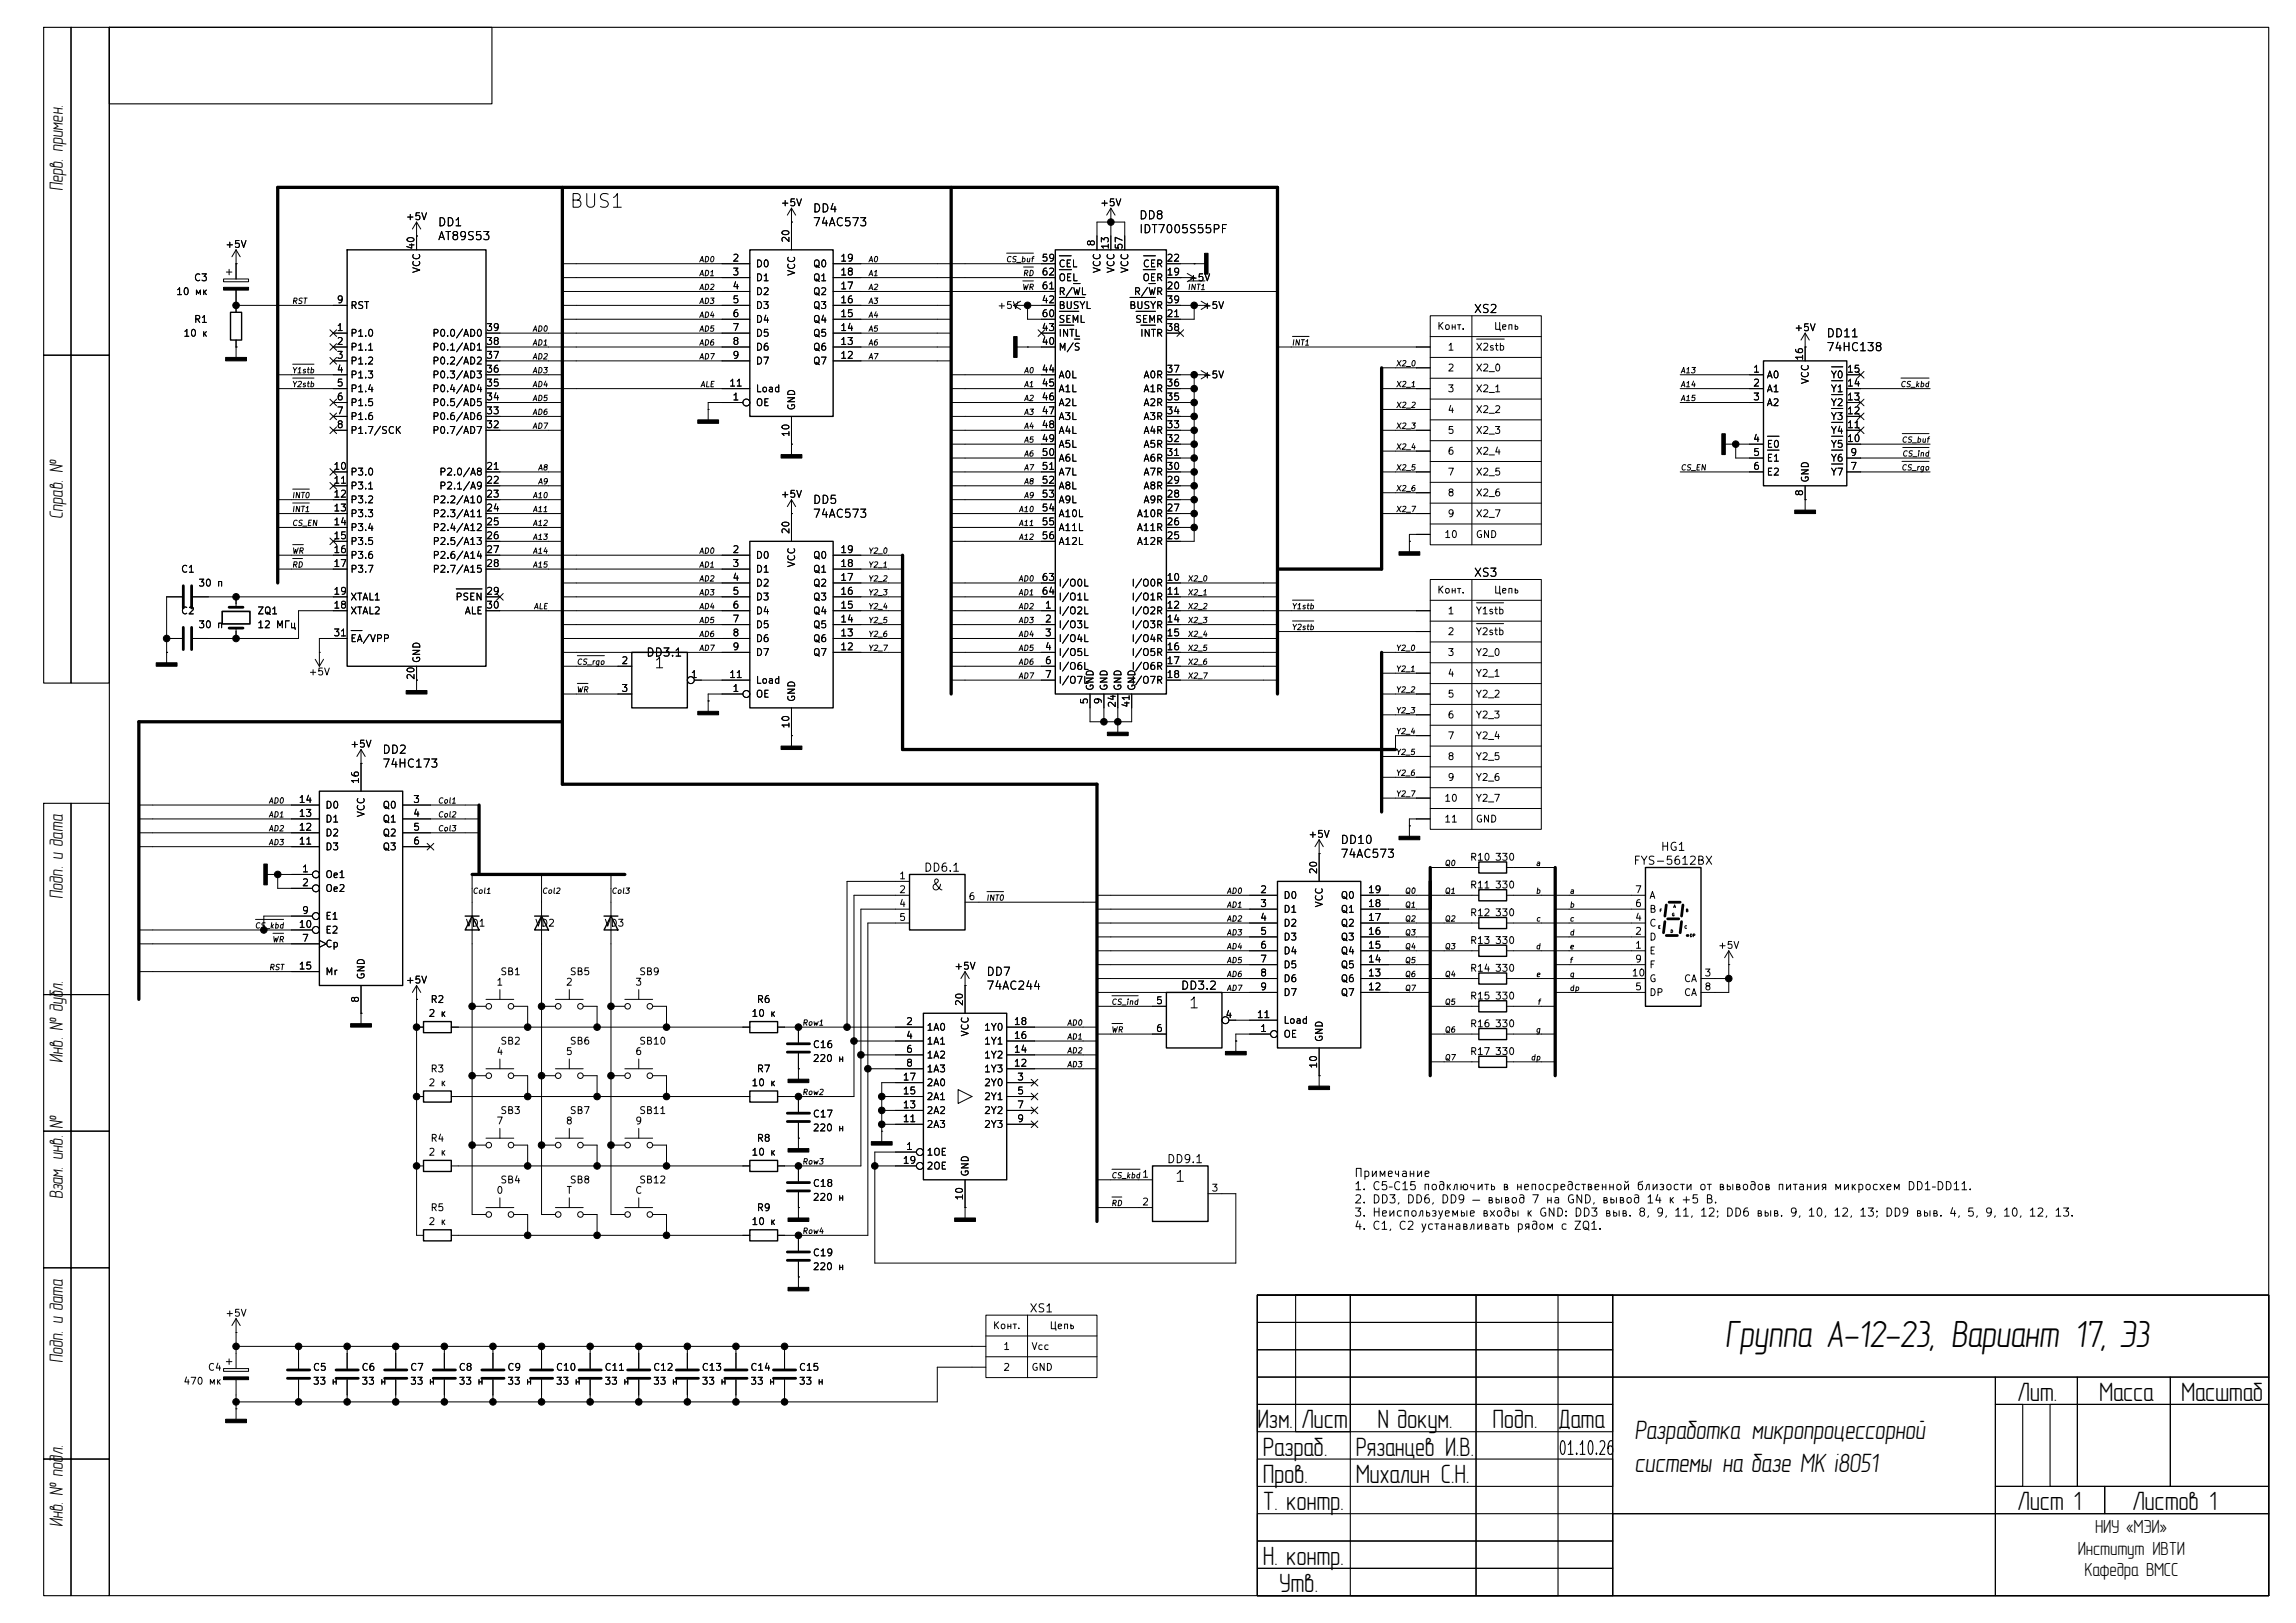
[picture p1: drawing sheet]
<svg xmlns="http://www.w3.org/2000/svg" width="420mm" height="297mm" viewBox="0 0 420 297" stroke-linecap="round" stroke-linejoin="round" font-family="sans-serif">
<defs><g id="words">
<text font-size="7" x="315.5" y="246.5">Группа А-12-23, Вариант 17, Э3</text>
<g font-size="4.9">
<text x="369" y="256.4">Лит.</text>
<text x="384" y="256.4">Масса</text>
<text x="399" y="256.4">Масштаб</text>
<text x="230" y="261.4">Изм.</text>
<text x="238" y="261.4">Лист</text>
<text x="252" y="261.4">N докум.</text>
<text x="273" y="261.4">Подп.</text>
<text x="285" y="261.4">Дата</text>
<text x="299" y="263.4">Разработка микропроцессорной</text>
<text x="231" y="266.4">Разраб.</text>
<text x="248" y="266.4">Рязанцев И.В.</text>
<text x="299" y="269.4">системы на базе МК i8051</text>
<text x="231" y="271.4">Пров.</text>
<text x="248" y="271.4">Михалин С.Н.</text>
<text x="231" y="276.4">Т. контр.</text>
<text x="369" y="276.4">Лист 1</text>
<text x="390" y="276.4">Листов 1</text>
<text x="231" y="286.4">Н. контр.</text>
<text x="234" y="291.4">Утв.</text>
</g>
<g font-size="3.5">
<text x="11.5" y="35" transform="rotate(-90 11.5 35)">Перв. примен.</text>
<text x="11.5" y="95" transform="rotate(-90 11.5 95)">Справ. №</text>
<text x="11.5" y="164.5" transform="rotate(-90 11.5 164.5)">Подп. и дата</text>
<text x="11.5" y="194.5" transform="rotate(-90 11.5 194.5)">Инв. № дубл.</text>
<text x="11.5" y="206.6" transform="rotate(-90 11.5 206.6)">№</text>
<text x="11.5" y="219.5" transform="rotate(-90 11.5 219.5)">Взам. инв.</text>
<text x="11.5" y="249.5" transform="rotate(-90 11.5 249.5)">Подп. и дата</text>
<text x="11.5" y="279.5" transform="rotate(-90 11.5 279.5)">Инв. № подл.</text>
<text x="383.3" y="280.5">НИУ «МЭИ»</text>
<text x="380.1" y="284.5">Институт ИВТИ</text>
<text x="381.3" y="288.5">Кафедра ВМСС</text>
</g>
<g font-size="2.5">
<text x="104" y="38.7">BUS1</text>
<text x="285" y="266.9">01.10.26</text>
</g>
<g font-size="2">
<text x="119.5" y="122.8">1</text>
<text x="170" y="163.4">&amp;</text>
<text x="217.3" y="185">1</text>
<text x="214.7" y="216.8">1</text>
</g>
<g font-size="1.5">
<text x="80" y="41.8">DD1</text>
<text x="148.6" y="39.2">DD4</text>
<text x="148.6" y="41.8">74AC573</text>
<text x="208.3" y="40.5">DD8</text>
<text x="80" y="44.3">AT89S53</text>
<text x="208.3" y="43">IDT7005S55PF</text>
<text x="269.5" y="57.7">XS2</text>
<text x="334" y="62.1">DD11</text>
<text x="334" y="64.6">74HC138</text>
<text x="148.6" y="92.6">DD5</text>
<text x="148.6" y="95.1">74AC573</text>
<text x="269.5" y="105.9">XS3</text>
<text x="118.1" y="120.5">DD3.1</text>
<text x="69.8" y="138.3">DD2</text>
<text x="69.8" y="140.8">74HC173</text>
<text x="245.1" y="154.8">DD10</text>
<text x="168.9" y="159.9">DD6.1</text>
<text x="245.1" y="157.3">74AC573</text>
<text x="298.7" y="158.6">FYS-5612BX</text>
<text x="303.7" y="156.1">HG1</text>
<text x="180.3" y="178.9">DD7</text>
<text x="180.3" y="181.5">74AC244</text>
<text x="215.9" y="181.5">DD3.2</text>
<text x="213.3" y="213.2">DD9.1</text>
<text x="247.6" y="215.8">Примечание</text>
<text x="247.6" y="218.2">1. C5–C15 подключить в непосредственной близости от выводов питания микросхем DD1–DD11.</text>
<text x="247.6" y="220.6">2. DD3, DD6, DD9 — вывод 7 на GND, вывод 14 к +5 В.</text>
<text x="247.6" y="223">3. Неиспользуемые входы к GND: DD3 выв. 8, 9, 11, 12; DD6 выв. 9, 10, 12, 13; DD9 выв. 4, 5, 9, 10, 12, 13.</text>
<text x="247.6" y="225.4">4. C1, C2 устанавливать рядом с ZQ1.</text>
<text x="188.2" y="240.5">XS1</text>
</g>
<g font-size="1.3">
<text x="74.1" y="40.6">+5V</text>
<text x="142.7" y="38">+5V</text>
<text x="201.1" y="38">+5V</text>
<text x="41.1" y="45.7">+5V</text>
<text x="76.1" y="45.8" transform="rotate(-90 76.1 45.8)">40</text>
<text x="144.7" y="44.5" transform="rotate(-90 144.7 44.5)">20</text>
<text x="200.6" y="45.2" transform="rotate(-90 200.6 45.2)">8</text>
<text x="203.1" y="45.8" transform="rotate(-90 203.1 45.8)">13</text>
<text x="205.7" y="45.8" transform="rotate(-90 205.7 45.8)">57</text>
<text x="35.4" y="51.8">C3</text>
<text x="77.2" y="50.1" transform="rotate(-90 77.2 50.1)">VCC</text>
<text x="133.9" y="48.2">2</text>
<text x="133.9" y="50.7">3</text>
<text x="133.9" y="53.3">4</text>
<text x="138.1" y="49.2">D0</text>
<text x="138.1" y="51.8">D1</text>
<text x="145.7" y="50.6" transform="rotate(-90 145.7 50.6)">VCC</text>
<text x="148.6" y="51.8">Q1</text>
<text x="148.6" y="49.2">Q0</text>
<text x="153.6" y="53.3">17</text>
<text x="153.6" y="50.7">18</text>
<text x="153.6" y="48.2">19</text>
<text x="190.4" y="48.2">59</text>
<text x="190.4" y="53.3">61</text>
<text x="190.4" y="50.7">62</text>
<text x="193.5" y="49.2">CEL</text>
<text x="193.5" y="51.8">OEL</text>
<text x="201.6" y="50.1" transform="rotate(-90 201.6 50.1)">VCC</text>
<text x="204.2" y="50.1" transform="rotate(-90 204.2 50.1)">VCC</text>
<text x="206.7" y="50.1" transform="rotate(-90 206.7 50.1)">VCC</text>
<text x="208.9" y="51.8">OER</text>
<text x="208.9" y="49.2">CER</text>
<text x="213.3" y="50.7">19</text>
<text x="213.3" y="53.3">20</text>
<text x="213.3" y="48.2">22</text>
<text x="217.4" y="51.8">+5V</text>
<text x="32.1" y="54.3">10 мк</text>
<text x="35.4" y="59.4">R1</text>
<text x="61.5" y="55.8">9</text>
<text x="64" y="56.8">RST</text>
<text x="133.9" y="55.8">5</text>
<text x="133.9" y="58.3">6</text>
<text x="138.1" y="54.3">D2</text>
<text x="138.1" y="56.8">D3</text>
<text x="138.1" y="59.4">D4</text>
<text x="148.6" y="59.4">Q4</text>
<text x="148.6" y="56.8">Q3</text>
<text x="148.6" y="54.3">Q2</text>
<text x="153.6" y="58.3">15</text>
<text x="153.6" y="55.8">16</text>
<text x="182.3" y="56.8">+5V</text>
<text x="190.4" y="55.8">42</text>
<text x="190.4" y="58.3">60</text>
<text x="193.5" y="56.8">BUSYL</text>
<text x="193.5" y="59.4">SEML</text>
<text x="193.5" y="54.3">R/WL</text>
<text x="206.5" y="56.8">BUSYR</text>
<text x="207.3" y="54.3">R/WR</text>
<text x="207.5" y="59.4">SEMR</text>
<text x="213.3" y="58.3">21</text>
<text x="213.3" y="55.8">39</text>
<text x="219.9" y="56.8">+5V</text>
<text x="33.4" y="61.9">10 к</text>
<text x="61.5" y="66">3</text>
<text x="61.5" y="60.9">1</text>
<text x="61.5" y="63.4">2</text>
<text x="64" y="61.9">P1.0</text>
<text x="64" y="64.5">P1.1</text>
<text x="79" y="64.5">P0.1/AD1</text>
<text x="79" y="61.9">P0.0/AD0</text>
<text x="88.8" y="66">37</text>
<text x="88.8" y="63.4">38</text>
<text x="88.8" y="60.9">39</text>
<text x="133.9" y="60.9">7</text>
<text x="133.9" y="63.4">8</text>
<text x="133.9" y="66">9</text>
<text x="138.1" y="61.9">D5</text>
<text x="138.1" y="64.5">D6</text>
<text x="148.6" y="64.5">Q6</text>
<text x="148.6" y="61.9">Q5</text>
<text x="153.6" y="66">12</text>
<text x="153.6" y="63.4">13</text>
<text x="153.6" y="60.9">14</text>
<text x="190.4" y="63.4">40</text>
<text x="190.4" y="60.9">43</text>
<text x="193.5" y="64.5">M/S</text>
<text x="193.5" y="61.9">INTL</text>
<text x="208.5" y="61.9">INTR</text>
<text x="213.3" y="60.9">38</text>
<text x="262.8" y="60.7">Конт.</text>
<text x="264.7" y="64.5">1</text>
<text x="269.8" y="64.5">X2stb</text>
<text x="273.2" y="60.7">Цепь</text>
<text x="328.1" y="60.9">+5V</text>
<text x="61.5" y="68.5">4</text>
<text x="61.5" y="71">5</text>
<text x="64" y="67">P1.2</text>
<text x="64" y="69.5">P1.3</text>
<text x="79" y="69.5">P0.3/AD3</text>
<text x="79" y="67">P0.2/AD2</text>
<text x="88.8" y="71">35</text>
<text x="88.8" y="68.5">36</text>
<text x="133.3" y="71">11</text>
<text x="138.1" y="67">D7</text>
<text x="148.6" y="67">Q7</text>
<text x="190.4" y="68.5">44</text>
<text x="190.4" y="71">45</text>
<text x="193.5" y="69.5">A0L</text>
<text x="209.1" y="69.5">A0R</text>
<text x="213.3" y="71">36</text>
<text x="213.3" y="68.5">37</text>
<text x="219.9" y="69.5">+5V</text>
<text x="264.7" y="68.3">2</text>
<text x="269.8" y="68.3">X2_0</text>
<text x="320.6" y="68.5">1</text>
<text x="320.6" y="71">2</text>
<text x="323.1" y="69.5">A0</text>
<text x="330.1" y="66.1" transform="rotate(-90 330.1 66.1)">16</text>
<text x="331.2" y="70.4" transform="rotate(-90 331.2 70.4)">VCC</text>
<text x="334.8" y="69.5">Y0</text>
<text x="337.8" y="71">14</text>
<text x="337.8" y="68.5">15</text>
<text x="61.5" y="73.6">6</text>
<text x="61.5" y="76.1">7</text>
<text x="64" y="72.1">P1.4</text>
<text x="64" y="74.6">P1.5</text>
<text x="64" y="77.2">P1.6</text>
<text x="79" y="77.2">P0.6/AD6</text>
<text x="79" y="74.6">P0.5/AD5</text>
<text x="79" y="72.1">P0.4/AD4</text>
<text x="88.8" y="76.1">33</text>
<text x="88.8" y="73.6">34</text>
<text x="133.9" y="73.6">1</text>
<text x="138.1" y="74.6">OE</text>
<text x="138.1" y="72.1">Load</text>
<text x="145.7" y="75.2" transform="rotate(-90 145.7 75.2)">GND</text>
<text x="190.4" y="73.6">46</text>
<text x="190.4" y="76.1">47</text>
<text x="193.5" y="72.1">A1L</text>
<text x="193.5" y="74.6">A2L</text>
<text x="193.5" y="77.2">A3L</text>
<text x="209.1" y="77.2">A3R</text>
<text x="209.1" y="74.6">A2R</text>
<text x="209.1" y="72.1">A1R</text>
<text x="213.3" y="76.1">34</text>
<text x="213.3" y="73.6">35</text>
<text x="264.7" y="72.1">3</text>
<text x="264.7" y="75.9">4</text>
<text x="269.8" y="72.1">X2_1</text>
<text x="269.8" y="75.9">X2_2</text>
<text x="320.6" y="73.6">3</text>
<text x="323.1" y="72.1">A1</text>
<text x="323.1" y="74.6">A2</text>
<text x="334.8" y="77.2">Y3</text>
<text x="334.8" y="74.6">Y2</text>
<text x="334.8" y="72.1">Y1</text>
<text x="337.8" y="76.1">12</text>
<text x="337.8" y="73.6">13</text>
<text x="61.5" y="78.7">8</text>
<text x="64" y="79.7">P1.7/SCK</text>
<text x="79" y="79.7">P0.7/AD7</text>
<text x="88.8" y="78.7">32</text>
<text x="144.7" y="80.1" transform="rotate(-90 144.7 80.1)">10</text>
<text x="190.4" y="78.7">48</text>
<text x="190.4" y="81.2">49</text>
<text x="190.4" y="83.7">50</text>
<text x="193.5" y="79.7">A4L</text>
<text x="193.5" y="82.2">A5L</text>
<text x="209.1" y="82.2">A5R</text>
<text x="209.1" y="79.7">A4R</text>
<text x="213.3" y="83.7">31</text>
<text x="213.3" y="81.2">32</text>
<text x="213.3" y="78.7">33</text>
<text x="264.7" y="79.7">5</text>
<text x="264.7" y="83.5">6</text>
<text x="269.8" y="79.7">X2_3</text>
<text x="269.8" y="83.5">X2_4</text>
<text x="320.6" y="81.2">4</text>
<text x="320.6" y="83.7">5</text>
<text x="323.1" y="82.2">E0</text>
<text x="334.8" y="82.2">Y5</text>
<text x="334.8" y="79.7">Y4</text>
<text x="337.8" y="81.2">10</text>
<text x="337.8" y="78.7">11</text>
<text x="338.4" y="83.7">9</text>
<text x="60.9" y="86.3">10</text>
<text x="60.9" y="88.8">11</text>
<text x="64" y="87.3">P3.0</text>
<text x="64" y="89.9">P3.1</text>
<text x="80.2" y="87.3">P2.0/A8</text>
<text x="80.2" y="89.9">P2.1/A9</text>
<text x="88.8" y="86.3">21</text>
<text x="88.8" y="88.8">22</text>
<text x="190.4" y="86.3">51</text>
<text x="190.4" y="88.8">52</text>
<text x="193.5" y="84.8">A6L</text>
<text x="193.5" y="87.3">A7L</text>
<text x="193.5" y="89.9">A8L</text>
<text x="209.1" y="89.9">A8R</text>
<text x="209.1" y="87.3">A7R</text>
<text x="209.1" y="84.8">A6R</text>
<text x="213.3" y="88.8">29</text>
<text x="213.3" y="86.3">30</text>
<text x="264.7" y="87.3">7</text>
<text x="269.8" y="87.3">X2_5</text>
<text x="320.6" y="86.3">6</text>
<text x="323.1" y="84.8">E1</text>
<text x="323.1" y="87.3">E2</text>
<text x="331.2" y="88.4" transform="rotate(-90 331.2 88.4)">GND</text>
<text x="334.8" y="87.3">Y7</text>
<text x="334.8" y="84.8">Y6</text>
<text x="338.4" y="86.3">7</text>
<text x="60.9" y="91.4">12</text>
<text x="60.9" y="93.9">13</text>
<text x="64" y="92.4">P3.2</text>
<text x="64" y="94.9">P3.3</text>
<text x="79" y="92.4">P2.2/A10</text>
<text x="79" y="94.9">P2.3/A11</text>
<text x="88.8" y="91.4">23</text>
<text x="88.8" y="93.9">24</text>
<text x="142.7" y="91.4">+5V</text>
<text x="190.4" y="91.4">53</text>
<text x="190.4" y="93.9">54</text>
<text x="193.5" y="92.4">A9L</text>
<text x="193.5" y="94.9">A10L</text>
<text x="207.8" y="94.9">A10R</text>
<text x="209.1" y="92.4">A9R</text>
<text x="213.3" y="93.9">27</text>
<text x="213.3" y="91.4">28</text>
<text x="264.7" y="91.1">8</text>
<text x="264.7" y="94.9">9</text>
<text x="269.8" y="91.1">X2_6</text>
<text x="269.8" y="94.9">X2_7</text>
<text x="330.1" y="90.9" transform="rotate(-90 330.1 90.9)">8</text>
<text x="60.9" y="96.4">14</text>
<text x="60.9" y="99">15</text>
<text x="60.9" y="101.5">16</text>
<text x="64" y="97.5">P3.4</text>
<text x="64" y="100">P3.5</text>
<text x="79" y="97.5">P2.4/A12</text>
<text x="79" y="100">P2.5/A13</text>
<text x="88.8" y="96.4">25</text>
<text x="88.8" y="99">26</text>
<text x="88.8" y="101.5">27</text>
<text x="133.9" y="101.5">2</text>
<text x="144.7" y="97.9" transform="rotate(-90 144.7 97.9)">20</text>
<text x="153.6" y="101.5">19</text>
<text x="190.4" y="96.4">55</text>
<text x="190.4" y="99">56</text>
<text x="193.5" y="97.5">A11L</text>
<text x="193.5" y="100">A12L</text>
<text x="207.8" y="100">A12R</text>
<text x="207.8" y="97.5">A11R</text>
<text x="213.3" y="99">25</text>
<text x="213.3" y="96.4">26</text>
<text x="264.1" y="98.8">10</text>
<text x="269.8" y="98.8">GND</text>
<text x="33" y="105.1">C1</text>
<text x="36.2" y="107.6">30 п</text>
<text x="60.9" y="104.1">17</text>
<text x="64" y="102.6">P3.6</text>
<text x="64" y="105.1">P3.7</text>
<text x="79" y="102.6">P2.6/A14</text>
<text x="79" y="105.1">P2.7/A15</text>
<text x="88.8" y="104.1">28</text>
<text x="133.9" y="104.1">3</text>
<text x="133.9" y="106.6">4</text>
<text x="138.1" y="102.6">D0</text>
<text x="138.1" y="105.1">D1</text>
<text x="138.1" y="107.6">D2</text>
<text x="145.7" y="103.9" transform="rotate(-90 145.7 103.9)">VCC</text>
<text x="148.6" y="107.6">Q2</text>
<text x="148.6" y="105.1">Q1</text>
<text x="148.6" y="102.6">Q0</text>
<text x="153.6" y="106.6">17</text>
<text x="153.6" y="104.1">18</text>
<text x="190.4" y="106.6">63</text>
<text x="193.5" y="107.6">I/O0L</text>
<text x="206.9" y="107.6">I/O0R</text>
<text x="213.3" y="106.6">10</text>
<text x="33" y="112.7">C2</text>
<text x="47" y="112.7">ZQ1</text>
<text x="60.9" y="111.7">18</text>
<text x="60.9" y="109.1">19</text>
<text x="64" y="112.7">XTAL2</text>
<text x="64" y="110.2">XTAL1</text>
<text x="83.2" y="110.2">PSEN</text>
<text x="84.9" y="112.7">ALE</text>
<text x="88.8" y="109.1">29</text>
<text x="88.8" y="111.7">30</text>
<text x="133.9" y="109.1">5</text>
<text x="133.9" y="111.7">6</text>
<text x="138.1" y="110.2">D3</text>
<text x="138.1" y="112.7">D4</text>
<text x="148.6" y="112.7">Q4</text>
<text x="148.6" y="110.2">Q3</text>
<text x="153.6" y="111.7">15</text>
<text x="153.6" y="109.1">16</text>
<text x="190.4" y="109.1">64</text>
<text x="191" y="111.7">1</text>
<text x="193.5" y="112.7">I/O2L</text>
<text x="193.5" y="110.2">I/O1L</text>
<text x="206.9" y="110.2">I/O1R</text>
<text x="206.9" y="112.7">I/O2R</text>
<text x="213.3" y="109.1">11</text>
<text x="213.3" y="111.7">12</text>
<text x="262.8" y="108.9">Конт.</text>
<text x="264.7" y="112.7">1</text>
<text x="269.8" y="112.7">Y1stb</text>
<text x="273.2" y="108.9">Цепь</text>
<text x="36.2" y="115.3">30 п</text>
<text x="47" y="115.3">12 МГц</text>
<text x="60.9" y="116.8">31</text>
<text x="64" y="117.8">EA/VPP</text>
<text x="133.9" y="114.2">7</text>
<text x="133.9" y="116.8">8</text>
<text x="133.9" y="119.3">9</text>
<text x="138.1" y="115.3">D5</text>
<text x="138.1" y="117.8">D6</text>
<text x="148.6" y="117.8">Q6</text>
<text x="148.6" y="115.3">Q5</text>
<text x="153.6" y="119.3">12</text>
<text x="153.6" y="116.8">13</text>
<text x="153.6" y="114.2">14</text>
<text x="191" y="114.2">2</text>
<text x="191" y="116.8">3</text>
<text x="191" y="119.3">4</text>
<text x="193.5" y="115.3">I/O3L</text>
<text x="193.5" y="117.8">I/O4L</text>
<text x="206.9" y="115.3">I/O3R</text>
<text x="206.9" y="117.8">I/O4R</text>
<text x="213.3" y="114.2">14</text>
<text x="213.3" y="116.8">15</text>
<text x="213.3" y="119.3">16</text>
<text x="264.7" y="116.5">2</text>
<text x="269.8" y="116.5">Y2stb</text>
<text x="56.4" y="123.9">+5V</text>
<text x="76.1" y="124.5" transform="rotate(-90 76.1 124.5)">20</text>
<text x="77.2" y="121.4" transform="rotate(-90 77.2 121.4)">GND</text>
<text x="113.6" y="121.8">2</text>
<text x="126.3" y="124.4">1</text>
<text x="133.3" y="124.4">11</text>
<text x="138.1" y="120.3">D7</text>
<text x="138.1" y="125.4">Load</text>
<text x="148.6" y="120.3">Q7</text>
<text x="191" y="121.8">6</text>
<text x="191" y="124.4">7</text>
<text x="193.5" y="120.3">I/O5L</text>
<text x="193.5" y="122.9">I/O6L</text>
<text x="193.5" y="125.4">I/O7L</text>
<text x="206.9" y="120.3">I/O5R</text>
<text x="206.9" y="122.9">I/O6R</text>
<text x="206.9" y="125.4">I/O7R</text>
<text x="213.3" y="121.8">17</text>
<text x="213.3" y="124.4">18</text>
<text x="264.7" y="120.3">3</text>
<text x="264.7" y="124.2">4</text>
<text x="269.8" y="120.3">Y2_0</text>
<text x="269.8" y="124.2">Y2_1</text>
<text x="113.6" y="126.9">3</text>
<text x="133.9" y="126.9">1</text>
<text x="138.1" y="128">OE</text>
<text x="145.7" y="128.6" transform="rotate(-90 145.7 128.6)">GND</text>
<text x="199.3" y="129" transform="rotate(-90 199.3 129)">5</text>
<text x="200.4" y="126.5" transform="rotate(-90 200.4 126.5)">GND</text>
<text x="201.8" y="129" transform="rotate(-90 201.8 129)">9</text>
<text x="202.9" y="126.5" transform="rotate(-90 202.9 126.5)">GND</text>
<text x="204.4" y="129.6" transform="rotate(-90 204.4 129.6)">24</text>
<text x="205.4" y="126.5" transform="rotate(-90 205.4 126.5)">GND</text>
<text x="206.9" y="129.6" transform="rotate(-90 206.9 129.6)">41</text>
<text x="208" y="126.5" transform="rotate(-90 208 126.5)">GND</text>
<text x="264.7" y="128">5</text>
<text x="264.7" y="131.8">6</text>
<text x="269.8" y="128">Y2_2</text>
<text x="269.8" y="131.8">Y2_3</text>
<text x="64" y="137.1">+5V</text>
<text x="144.7" y="133.4" transform="rotate(-90 144.7 133.4)">10</text>
<text x="264.7" y="135.6">7</text>
<text x="269.8" y="135.6">Y2_4</text>
<text x="66" y="143.6" transform="rotate(-90 66 143.6)">16</text>
<text x="264.7" y="139.4">8</text>
<text x="264.7" y="143.2">9</text>
<text x="269.8" y="139.4">Y2_5</text>
<text x="269.8" y="143.2">Y2_6</text>
<text x="54.5" y="149.8">13</text>
<text x="54.5" y="147.2">14</text>
<text x="59.4" y="148.3">D0</text>
<text x="67" y="149.7" transform="rotate(-90 67 149.7)">VCC</text>
<text x="69.9" y="148.3">Q0</text>
<text x="75.5" y="147.2">3</text>
<text x="75.5" y="149.8">4</text>
<text x="264.1" y="147">10</text>
<text x="269.8" y="147">Y2_7</text>
<text x="54.5" y="154.9">11</text>
<text x="54.5" y="152.3">12</text>
<text x="59.4" y="155.9">D3</text>
<text x="59.4" y="153.4">D2</text>
<text x="59.4" y="150.8">D1</text>
<text x="69.9" y="150.8">Q1</text>
<text x="69.9" y="153.4">Q2</text>
<text x="69.9" y="155.9">Q3</text>
<text x="75.5" y="152.3">5</text>
<text x="75.5" y="154.9">6</text>
<text x="239.2" y="153.6">+5V</text>
<text x="264.1" y="150.8">11</text>
<text x="269.8" y="150.8">GND</text>
<text x="55.1" y="159.9">1</text>
<text x="59.4" y="161">Oe1</text>
<text x="164.4" y="161.2">1</text>
<text x="241.2" y="160.1" transform="rotate(-90 241.2 160.1)">20</text>
<text x="268.8" y="157.8">R10</text>
<text x="273.4" y="157.8">330</text>
<text x="55.1" y="162.5">2</text>
<text x="55.1" y="167.6">9</text>
<text x="59.4" y="163.5">Oe2</text>
<text x="164.4" y="163.7">2</text>
<text x="164.4" y="166.3">4</text>
<text x="177.1" y="165">6</text>
<text x="230.4" y="163.7">2</text>
<text x="230.4" y="166.3">3</text>
<text x="234.7" y="164.8">D0</text>
<text x="234.7" y="167.3">D1</text>
<text x="242.3" y="166.2" transform="rotate(-90 242.3 166.2)">VCC</text>
<text x="245.1" y="167.3">Q1</text>
<text x="245.1" y="164.8">Q0</text>
<text x="250.1" y="166.3">18</text>
<text x="250.1" y="163.7">19</text>
<text x="268.8" y="168">R12</text>
<text x="268.8" y="162.9">R11</text>
<text x="273.4" y="168">330</text>
<text x="273.4" y="162.9">330</text>
<text x="299" y="166.3">6</text>
<text x="299" y="163.7">7</text>
<text x="301.6" y="167.3">B</text>
<text x="301.6" y="164.8">A</text>
<text x="54.5" y="170.1">10</text>
<text x="55.1" y="172.6">7</text>
<text x="59.4" y="173.7">Cp</text>
<text x="59.4" y="168.6">E1</text>
<text x="59.4" y="171.1">E2</text>
<text x="85.1" y="169.9">VD1</text>
<text x="97.8" y="169.9">VD2</text>
<text x="110.5" y="169.9">VD3</text>
<text x="164.4" y="168.8">5</text>
<text x="230.4" y="168.8">4</text>
<text x="230.4" y="171.4">5</text>
<text x="230.4" y="173.9">6</text>
<text x="234.7" y="169.9">D2</text>
<text x="234.7" y="172.4">D3</text>
<text x="245.1" y="172.4">Q3</text>
<text x="245.1" y="169.9">Q2</text>
<text x="250.1" y="173.9">15</text>
<text x="250.1" y="171.4">16</text>
<text x="250.1" y="168.8">17</text>
<text x="268.8" y="173">R13</text>
<text x="273.4" y="173">330</text>
<text x="299" y="173.9">1</text>
<text x="299" y="171.4">2</text>
<text x="299" y="168.8">4</text>
<text x="301.6" y="172.4">D</text>
<text x="301.6" y="169.9">C</text>
<text x="314.2" y="173.9">+5V</text>
<text x="54.5" y="177.7">15</text>
<text x="59.4" y="178.8">Mr</text>
<text x="67" y="179.4" transform="rotate(-90 67 179.4)">GND</text>
<text x="91.4" y="178.8">SB1</text>
<text x="104.1" y="178.8">SB5</text>
<text x="116.8" y="178.8">SB9</text>
<text x="174.5" y="177.7">+5V</text>
<text x="230.4" y="176.4">7</text>
<text x="230.4" y="179">8</text>
<text x="234.7" y="175">D4</text>
<text x="234.7" y="177.5">D5</text>
<text x="245.1" y="177.5">Q5</text>
<text x="245.1" y="175">Q4</text>
<text x="250.1" y="179">13</text>
<text x="250.1" y="176.4">14</text>
<text x="268.8" y="178.1">R14</text>
<text x="273.4" y="178.1">330</text>
<text x="298.4" y="179">10</text>
<text x="299" y="176.4">9</text>
<text x="301.6" y="175">E</text>
<text x="301.6" y="177.5">F</text>
<text x="311.7" y="179">3</text>
<text x="66" y="183.6" transform="rotate(-90 66 183.6)">8</text>
<text x="74.1" y="180.3">+5V</text>
<text x="78.6" y="183.8">R2</text>
<text x="90.7" y="180.7">1</text>
<text x="103.4" y="180.7">2</text>
<text x="116.1" y="180.7">3</text>
<text x="138.3" y="183.8">R6</text>
<text x="176.4" y="184.2" transform="rotate(-90 176.4 184.2)">20</text>
<text x="211.4" y="184.1">5</text>
<text x="230.4" y="181.5">9</text>
<text x="234.7" y="180">D6</text>
<text x="234.7" y="182.6">D7</text>
<text x="245.1" y="182.6">Q7</text>
<text x="245.1" y="180">Q6</text>
<text x="250.1" y="181.5">12</text>
<text x="268.8" y="183.2">R15</text>
<text x="273.4" y="183.2">330</text>
<text x="299" y="181.5">5</text>
<text x="301.6" y="182.6">DP</text>
<text x="301.6" y="180">G</text>
<text x="307.9" y="180">CA</text>
<text x="307.9" y="182.6">CA</text>
<text x="311.7" y="181.5">8</text>
<text x="78.3" y="186.4">2 к</text>
<text x="91.4" y="191.5">SB2</text>
<text x="104.1" y="191.5">SB6</text>
<text x="116.8" y="191.5">SB10</text>
<text x="137.4" y="186.4">10 к</text>
<text x="165.6" y="187.9">2</text>
<text x="165.6" y="190.4">4</text>
<text x="169.4" y="188.9">1A0</text>
<text x="169.4" y="191.5">1A1</text>
<text x="177.5" y="189.8" transform="rotate(-90 177.5 189.8)">VCC</text>
<text x="179.9" y="191.5">1Y1</text>
<text x="179.9" y="188.9">1Y0</text>
<text x="185.4" y="190.4">16</text>
<text x="185.4" y="187.9">18</text>
<text x="211.4" y="189.1">6</text>
<text x="224.1" y="186.6">4</text>
<text x="229.8" y="186.6">11</text>
<text x="230.4" y="189.1">1</text>
<text x="234.7" y="190.2">OE</text>
<text x="234.7" y="187.7">Load</text>
<text x="242.3" y="190.8" transform="rotate(-90 242.3 190.8)">GND</text>
<text x="268.8" y="188.3">R16</text>
<text x="273.4" y="188.3">330</text>
<text x="78.6" y="196.5">R3</text>
<text x="90.7" y="193.4">4</text>
<text x="103.4" y="193.4">5</text>
<text x="116.1" y="193.4">6</text>
<text x="138.3" y="196.5">R7</text>
<text x="148.6" y="192.1">C16</text>
<text x="148.6" y="194.6">220 н</text>
<text x="165.6" y="193">6</text>
<text x="165.6" y="195.5">8</text>
<text x="169.4" y="194">1A2</text>
<text x="169.4" y="196.5">1A3</text>
<text x="179.9" y="196.5">1Y3</text>
<text x="179.9" y="194">1Y2</text>
<text x="185.4" y="195.5">12</text>
<text x="185.4" y="193">14</text>
<text x="241.2" y="195.6" transform="rotate(-90 241.2 195.6)">10</text>
<text x="268.8" y="193.4">R17</text>
<text x="273.4" y="193.4">330</text>
<text x="78.3" y="199.1">2 к</text>
<text x="137.4" y="199.1">10 к</text>
<text x="165" y="203.1">13</text>
<text x="165" y="200.6">15</text>
<text x="165" y="198">17</text>
<text x="169.4" y="201.6">2A1</text>
<text x="169.4" y="199.1">2A0</text>
<text x="179.9" y="199.1">2Y0</text>
<text x="179.9" y="201.6">2Y1</text>
<text x="186" y="198">3</text>
<text x="186" y="200.6">5</text>
<text x="186" y="203.1">7</text>
<text x="78.6" y="209.2">R4</text>
<text x="90.7" y="206.1">7</text>
<text x="91.4" y="204.2">SB3</text>
<text x="103.4" y="206.1">8</text>
<text x="104.1" y="204.2">SB7</text>
<text x="116.1" y="206.1">9</text>
<text x="116.8" y="204.2">SB11</text>
<text x="138.3" y="209.2">R8</text>
<text x="148.6" y="204.8">C17</text>
<text x="148.6" y="207.3">220 н</text>
<text x="165" y="205.7">11</text>
<text x="169.4" y="206.7">2A3</text>
<text x="169.4" y="204.2">2A2</text>
<text x="179.9" y="204.2">2Y2</text>
<text x="179.9" y="206.7">2Y3</text>
<text x="186" y="205.7">9</text>
<text x="78.3" y="211.8">2 к</text>
<text x="137.4" y="211.8">10 к</text>
<text x="165" y="213.3">19</text>
<text x="165.6" y="210.7">1</text>
<text x="169.4" y="211.8">1OE</text>
<text x="169.4" y="214.3">2OE</text>
<text x="177.5" y="215.4" transform="rotate(-90 177.5 215.4)">GND</text>
<text x="208.8" y="215.8">1</text>
<text x="78.6" y="221.9">R5</text>
<text x="90.7" y="218.8">0</text>
<text x="91.4" y="216.9">SB4</text>
<text x="103.5" y="218.8">Т</text>
<text x="104.1" y="216.9">SB8</text>
<text x="116.1" y="218.8">С</text>
<text x="116.8" y="216.9">SB12</text>
<text x="138.3" y="221.9">R9</text>
<text x="148.6" y="217.5">C18</text>
<text x="148.6" y="220">220 н</text>
<text x="176.4" y="219.8" transform="rotate(-90 176.4 219.8)">10</text>
<text x="208.8" y="220.9">2</text>
<text x="221.5" y="218.4">3</text>
<text x="78.3" y="224.5">2 к</text>
<text x="137.4" y="224.5">10 к</text>
<text x="148.6" y="230.2">C19</text>
<text x="148.6" y="232.7">220 н</text>
<text x="41.1" y="241.2">+5V</text>
<text x="181.5" y="243.5">Конт.</text>
<text x="191.9" y="243.5">Цепь</text>
<text x="37.9" y="251.2">C4</text>
<text x="57.1" y="251.2">C5</text>
<text x="66" y="251.2">C6</text>
<text x="74.9" y="251.2">C7</text>
<text x="83.8" y="251.2">C8</text>
<text x="92.7" y="251.2">C9</text>
<text x="101.6" y="251.2">C10</text>
<text x="110.5" y="251.2">C11</text>
<text x="119.4" y="251.2">C12</text>
<text x="128.3" y="251.2">C13</text>
<text x="137.1" y="251.2">C14</text>
<text x="146" y="251.2">C15</text>
<text x="183.4" y="247.3">1</text>
<text x="183.4" y="251.2">2</text>
<text x="188.6" y="247.3">Vcc</text>
<text x="188.6" y="251.2">GND</text>
<text x="33.4" y="253.7">470 мк</text>
<text x="57.1" y="253.7">33 н</text>
<text x="66" y="253.7">33 н</text>
<text x="74.9" y="253.7">33 н</text>
<text x="83.8" y="253.7">33 н</text>
<text x="92.7" y="253.7">33 н</text>
<text x="101.6" y="253.7">33 н</text>
<text x="110.5" y="253.7">33 н</text>
<text x="119.4" y="253.7">33 н</text>
<text x="128.3" y="253.7">33 н</text>
<text x="137.1" y="253.7">33 н</text>
<text x="146" y="253.7">33 н</text>
</g>
<g font-size="1">
<text x="127.8" y="53.3">AD2</text>
<text x="127.8" y="50.8">AD1</text>
<text x="127.8" y="48.2">AD0</text>
<text x="158.7" y="53.3">A2</text>
<text x="158.7" y="50.8">A1</text>
<text x="158.7" y="48.2">A0</text>
<text x="183.9" y="48.2">CS_buf</text>
<text x="186.8" y="53.3">WR</text>
<text x="187" y="50.8">RD</text>
<text x="217.1" y="53.3">INT1</text>
<text x="53.3" y="55.8">RST</text>
<text x="127.8" y="55.8">AD3</text>
<text x="127.8" y="58.4">AD4</text>
<text x="158.7" y="58.4">A4</text>
<text x="158.7" y="55.8">A3</text>
<text x="97.3" y="63.5">AD1</text>
<text x="97.3" y="60.9">AD0</text>
<text x="127.8" y="63.5">AD6</text>
<text x="127.8" y="60.9">AD5</text>
<text x="158.7" y="60.9">A5</text>
<text x="158.7" y="63.5">A6</text>
<text x="236.2" y="63.5">INT1</text>
<text x="53.3" y="71.1">Y2stb</text>
<text x="53.3" y="68.5">Y1stb</text>
<text x="97.3" y="71.1">AD4</text>
<text x="97.3" y="68.5">AD3</text>
<text x="97.3" y="66">AD2</text>
<text x="127.8" y="66">AD7</text>
<text x="128" y="71.1">ALE</text>
<text x="158.7" y="66">A7</text>
<text x="187.2" y="71.1">A1</text>
<text x="187.2" y="68.5">A0</text>
<text x="255.2" y="71.1">X2_1</text>
<text x="255.2" y="67.3">X2_0</text>
<text x="307.3" y="71.1">A14</text>
<text x="307.3" y="68.5">A13</text>
<text x="347.5" y="71.1">CS_kbd</text>
<text x="97.3" y="73.6">AD5</text>
<text x="97.3" y="76.2">AD6</text>
<text x="187.2" y="76.2">A3</text>
<text x="187.2" y="73.6">A2</text>
<text x="255.2" y="74.9">X2_2</text>
<text x="307.3" y="73.6">A15</text>
<text x="97.3" y="78.7">AD7</text>
<text x="187.2" y="81.2">A5</text>
<text x="187.2" y="83.8">A6</text>
<text x="187.2" y="78.7">A4</text>
<text x="255.2" y="82.5">X2_4</text>
<text x="255.2" y="78.7">X2_3</text>
<text x="347.7" y="81.2">CS_buf</text>
<text x="347.8" y="83.8">CS_ind</text>
<text x="98.3" y="86.3">A8</text>
<text x="98.3" y="88.9">A9</text>
<text x="187.2" y="88.9">A8</text>
<text x="187.2" y="86.3">A7</text>
<text x="255.2" y="86.3">X2_5</text>
<text x="307.3" y="86.3">CS_EN</text>
<text x="347.7" y="86.3">CS_rgo</text>
<text x="53.3" y="93.9">INT1</text>
<text x="53.3" y="91.4">INT0</text>
<text x="97.3" y="93.9">A11</text>
<text x="97.3" y="91.4">A10</text>
<text x="186.2" y="93.9">A10</text>
<text x="187.2" y="91.4">A9</text>
<text x="255.2" y="90.1">X2_6</text>
<text x="255.2" y="93.9">X2_7</text>
<text x="53.3" y="96.5">CS_EN</text>
<text x="53.3" y="101.6">WR</text>
<text x="97.3" y="99">A13</text>
<text x="97.3" y="96.5">A12</text>
<text x="97.3" y="101.6">A14</text>
<text x="127.8" y="101.6">AD0</text>
<text x="158.7" y="101.6">Y2_0</text>
<text x="186.2" y="99">A12</text>
<text x="186.2" y="96.5">A11</text>
<text x="53.3" y="104.1">RD</text>
<text x="97.3" y="104.1">A15</text>
<text x="127.8" y="106.6">AD2</text>
<text x="127.8" y="104.1">AD1</text>
<text x="158.7" y="104.1">Y2_1</text>
<text x="158.7" y="106.6">Y2_2</text>
<text x="186.2" y="106.6">AD0</text>
<text x="217.1" y="106.6">X2_0</text>
<text x="97.5" y="111.7">ALE</text>
<text x="127.8" y="111.7">AD4</text>
<text x="127.8" y="109.2">AD3</text>
<text x="158.7" y="109.2">Y2_3</text>
<text x="158.7" y="111.7">Y2_4</text>
<text x="186.2" y="109.2">AD1</text>
<text x="186.2" y="111.7">AD2</text>
<text x="217.1" y="111.7">X2_2</text>
<text x="217.1" y="109.2">X2_1</text>
<text x="236.2" y="111.7">Y1stb</text>
<text x="127.8" y="114.3">AD5</text>
<text x="127.8" y="119.3">AD7</text>
<text x="127.8" y="116.8">AD6</text>
<text x="158.7" y="116.8">Y2_6</text>
<text x="158.7" y="119.3">Y2_7</text>
<text x="158.7" y="114.3">Y2_5</text>
<text x="186.2" y="116.8">AD4</text>
<text x="186.2" y="114.3">AD3</text>
<text x="186.2" y="119.3">AD5</text>
<text x="217.1" y="114.3">X2_3</text>
<text x="217.1" y="116.8">X2_4</text>
<text x="217.1" y="119.3">X2_5</text>
<text x="236.2" y="115.5">Y2stb</text>
<text x="255.2" y="119.3">Y2_0</text>
<text x="105.4" y="121.9">CS_rgo</text>
<text x="186.2" y="121.9">AD6</text>
<text x="186.2" y="124.4">AD7</text>
<text x="217.1" y="124.4">X2_7</text>
<text x="217.1" y="121.9">X2_6</text>
<text x="255.2" y="123.2">Y2_1</text>
<text x="105.4" y="127">WR</text>
<text x="255.2" y="130.8">Y2_3</text>
<text x="255.2" y="127">Y2_2</text>
<text x="255.2" y="134.6">Y2_4</text>
<text x="255.2" y="142.2">Y2_6</text>
<text x="255.2" y="138.4">Y2_5</text>
<text x="49" y="147.3">AD0</text>
<text x="49" y="149.8">AD1</text>
<text x="80" y="147.3">Col1</text>
<text x="80" y="149.8">Col2</text>
<text x="255.2" y="146">Y2_7</text>
<text x="49" y="154.9">AD3</text>
<text x="49" y="152.4">AD2</text>
<text x="80" y="152.4">Col3</text>
<text x="264.1" y="158.7">Q0</text>
<text x="280.8" y="158.7">a</text>
<text x="86.3" y="163.8">Col1</text>
<text x="99" y="163.8">Col2</text>
<text x="111.7" y="163.8">Col3</text>
<text x="180.3" y="165.1">INT0</text>
<text x="224.3" y="166.3">AD1</text>
<text x="224.3" y="163.8">AD0</text>
<text x="256.8" y="163.8">Q0</text>
<text x="256.8" y="166.3">Q1</text>
<text x="264.1" y="163.8">Q1</text>
<text x="280.8" y="163.8">b</text>
<text x="287" y="166.3">b</text>
<text x="287" y="163.8">a</text>
<text x="46.5" y="170.1">CS_kbd</text>
<text x="49.7" y="172.7">WR</text>
<text x="224.3" y="168.9">AD2</text>
<text x="224.3" y="171.4">AD3</text>
<text x="224.3" y="174">AD4</text>
<text x="256.8" y="168.9">Q2</text>
<text x="256.8" y="171.4">Q3</text>
<text x="256.8" y="174">Q4</text>
<text x="264.1" y="174">Q3</text>
<text x="264.1" y="168.9">Q2</text>
<text x="280.8" y="174">d</text>
<text x="280.8" y="168.9">c</text>
<text x="287" y="168.9">c</text>
<text x="287" y="174">e</text>
<text x="287" y="171.4">d</text>
<text x="49.1" y="177.8">RST</text>
<text x="224.3" y="179">AD6</text>
<text x="224.3" y="176.5">AD5</text>
<text x="256.8" y="179">Q6</text>
<text x="256.8" y="176.5">Q5</text>
<text x="264.1" y="179">Q4</text>
<text x="280.8" y="179">e</text>
<text x="287" y="179">g</text>
<text x="287" y="176.5">f</text>
<text x="203.2" y="184.1">CS_ind</text>
<text x="224.3" y="181.6">AD7</text>
<text x="256.8" y="181.6">Q7</text>
<text x="264.1" y="184.1">Q5</text>
<text x="281.1" y="184.1">f</text>
<text x="287" y="181.6">dp</text>
<text x="146.6" y="187.9">Row1</text>
<text x="195.1" y="190.5">AD1</text>
<text x="195.1" y="187.9">AD0</text>
<text x="203.2" y="189.2">WR</text>
<text x="264.1" y="189.2">Q6</text>
<text x="280.8" y="189.2">g</text>
<text x="195.1" y="193">AD2</text>
<text x="195.1" y="195.5">AD3</text>
<text x="264.1" y="194.3">Q7</text>
<text x="279.9" y="194.3">dp</text>
<text x="146.6" y="200.6">Row2</text>
<text x="146.6" y="213.3">Row3</text>
<text x="203.2" y="215.9">CS_kbd</text>
<text x="203.2" y="220.9">RD</text>
<text x="146.6" y="226">Row4</text>
</g>
<g font-size=".5">
<text x="303.5" y="167">F</text>
<text x="305.8" y="167.8">G</text>
<text x="306.1" y="166.2">A</text>
<text x="308.3" y="167">B</text>
<text x="303.2" y="170.1">E</text>
<text x="305.5" y="170.8">D</text>
<text x="308.1" y="170.1">C</text>
<text x="309.1" y="171.6">DP</text>
</g>
</g></defs>
<g fill="none" stroke="#000" stroke-width=".2">
<path d="M8 5h5v60h-5zM13 5h7v60h-7zM20 5h70v14h-70zM20 5h395v287h-395zM8 65h5v60h-5zM13 65h7v60h-7zM8 147h5v35h-5zM13 147h7v35h-7zM8 182h5v25h-5zM13 182h7v25h-7zM8 207h5v25h-5zM13 207h7v25h-7z"/>
<path d="M8 232h5v35h-5zM13 232h7v35h-7zM230 237h185v55h-185zM230 237h65v55h-65zM230 237h65v5h-65zM237 237h10v25h-10zM247 237h23v55h-23zM247 237h-10h10M270 237h15v55h-15zM295 237h120v15h-120zM230 242h65v5h-65zM230 247h65v5h-65z"/>
<path d="M230 252h65v5h-65zM230 257h65v5h-65zM295 252h70v25h-70zM365 252h15v5h-15zM365 257h5v15h-5zM375 257h5v15h-5zM380 252h17v5h-17zM380 257h17v15h-17zM397 252h18v5h-18zM397 257h18v15h-18zM8 267h5v25h-5zM13 267h7v25h-7z"/>
<path d="M230 277h65v5h-65zM230 267h65v5h-65zM295 277h70v15h-70zM365 277h50v15h-50zM365 272h20v5h-20zM385 272h30v5h-30zM230 287h65v5h-65zM230 282h65v5h-65z"/>
</g>
<g fill="none" stroke="#000" stroke-width=".25">
<path d="M42.2 57.2h2v5h-2zM63.5 45.7h25.4v76.2h-25.4zM137.2 45.7h15.2v30.5h-15.2zM193 45.7h20.4v81.3h-20.4zM322.6 66h15.2v22.9h-15.2zM137.2 99.1h15.2v30.4h-15.2zM115.6 119.4h10.1v10.1h-10.1zM58.4 144.8h15.3v35.5h-15.3zM270.5 157.7h5.1v2.1h-5.1zM301 158.8h10.1v25.4h-10.1zM85.1 167.6h2.5M86.4 167.6l1.2 2.6h-2.5z"/>
<path d="M97.8 167.6h2.5M99.1 167.6l1.2 2.6h-2.5zM110.5 167.6h2.5M111.8 167.6l1.2 2.6h-2.5zM166.4 160h10.1v10.2h-10.1zM233.7 161.3h15.2v30.5h-15.2zM270.5 173h5.1v2h-5.1zM270.5 167.9h5.1v2h-5.1zM270.5 162.8h5.1v2h-5.1zM270.5 178.1h5.1v2h-5.1zM77.5 199.6h5v2.1h-5zM77.5 186.9h5v2.1h-5z"/>
<path d="M137.2 199.6h5v2.1h-5zM137.2 186.9h5v2.1h-5zM168.9 185.4h15.2v30.5h-15.2zM213.4 181.6h10.1v10.2h-10.1zM270.5 183.1h5.1v2.1h-5.1zM270.5 193.3h5.1v2h-5.1zM270.5 188.2h5.1v2h-5.1zM77.5 212.3h5v2.1h-5zM137.2 212.3h5v2.1h-5zM210.8 213.4h10.2v10.1h-10.2zM77.5 225h5v2.1h-5zM137.2 225h5v2.1h-5z"/>
</g>
<g fill="none" stroke="#000" stroke-width=".18">
<path d="M144.8 38.1v7.6M144.8 38.1l-.8 1.3M144.8 38.1l.7 1.3M203.2 38.1v7.6M203.2 38.1l-.8 1.3M203.2 38.1l.8 1.3M40.9 51.1h4.6v.5h-4.6zM41.4 49.8h1M41.9 49.3v1M43.2 48.3h.1M43.2 55.9h20.3M43.2 45.7v5.4"/>
<path d="M43.2 53.1v4.1M43.2 45.7l-.8 1.3M43.2 45.7l.7 1.3M76.2 43.2h.1M76.2 40.6v5.1M76.2 40.6l-.8 1.3M76.2 40.6l.8 1.3M102.9 50.8h34.3M102.9 48.3h34.3M102.9 53.3h34.3M102.9 58.4h34.3M102.9 55.9h34.3"/>
<path d="M144.8 40.6h.1M152.4 50.8h40.6M152.4 48.3h40.6M152.4 53.3h40.6M152.4 58.4h21.6M152.4 55.9h21.6M184.1 46.3h4.9M185.4 55.9h7.6M185.4 55.9l1.3 .7M186.7 55.1l-1.3 .8M187.1 51.4h1.9M187.2 48.9h1.8"/>
<path d="M188 55.9h.1M188 55.9v2.5h5M193.8 49.4h2.2M193.8 57h3.5M193.8 46.8h2.1M193.8 59.5h2.6M193.8 54.4h4.6M196.4 51.9h1.2M200.7 45.7v-5.1h5v5.1M203.2 40.6h.1M206.7 54.4h4.7M207.8 57h3.6"/>
<path d="M208.7 59.5h2.7M209.1 49.4h2.3M209.2 46.8h2.2M210.2 51.9h1.2M213.4 50.8h5M213.4 48.3h6.9M213.4 53.3h20.3M213.4 55.9h7.6M215.9 50.8h.1M217.2 50l1.2 .8M217.4 51.4h3M218.4 48.3h.1"/>
<path d="M218.4 55.9h.1M218.4 50.8l-1.2 .8M218.4 55.9v2.5h-5M219.7 55.1l1.3 .8M221 55.9l-1.3 .7M261.6 57.8h20.3v41.9h-20.3zM269.2 57.8v41.9M43.2 63.5h.1M43.2 62.2v3.2M50.8 68.6h12.7M50.8 71.1h12.7M53.5 69.2h3.9"/>
<path d="M53.5 66.6h3.9M60.4 60.4l1.2 1.2M60.4 62.9l1.2 1.2M60.4 65.4l1.2 1.2M60.4 73.1l1.2 1.2M60.4 75.6l1.2 1.2M60.4 78.1l1.2 1.2M61 73.7h2.5M61 78.7h2.5M61 76.2h2.5M61 61h2.5M61 63.5h2.5"/>
<path d="M61 66h2.5M61.6 60.4l-1.2 1.2M61.6 62.9l-1.2 1.2M61.6 65.4l-1.2 1.2M61.6 73.1l-1.2 1.2M61.6 75.6l-1.2 1.2M61.6 78.1l-1.2 1.2M88.9 68.6h14M88.9 71.1h48.3M88.9 73.7h14M88.9 78.7h14M88.9 76.2h14"/>
<path d="M88.9 61h48.3M88.9 63.5h48.3M88.9 66h48.3M129.5 74.9h.1M135.9 73.7h-6.4v3.1M144.8 76.2v7M152.4 61h21.6M152.4 63.5h21.6M152.4 66h21.6M174 68.6h19M174 71.1h19M174 73.7h19"/>
<path d="M174 78.7h19M174 76.2h19M186.1 63.5h6.9M188 63.5h.1M189.9 60.4l1.2 1.2M190.5 61h2.5M191.1 60.4l-1.2 1.2M196.6 62.1h.9M213.4 68.6h7.6M213.4 71.1h5M213.4 73.7h5M213.4 78.7h5"/>
<path d="M213.4 76.2h5M213.4 61h2.5M215.3 60.4l1.2 1.2M216.5 60.4l-1.2 1.2M218.4 68.6h.1M218.4 68.6v30.5h-5M219.7 67.8l1.3 .8M221 68.6l-1.3 .7M233.7 63.5h27.9M236.4 61.6h3.1M252.7 71.1h8.9M252.7 78.7h8.9"/>
<path d="M252.7 67.3h8.9M252.7 74.9h8.9M261.6 61.6h20.3M261.6 65.4h20.3M261.6 69.2h20.3M261.6 73h20.3M261.6 76.8h20.3M270.1 62.1h5.1M307.3 68.6h15.3M307.3 71.1h15.3M307.3 73.7h15.3M323.3 79.8h2.1"/>
<path d="M330.2 63.5h.1M330.2 61l-.8 1.2M330.2 61l.8 1.2M330.2 61v5M335 79.8h2.1M335 77.3h2.1M335 74.8h2.1M335 72.2h2.1M335 69.7h2.1M335 67.1h2.1M337.8 68.6h2.6M337.8 71.1h15.3"/>
<path d="M337.8 73.7h2.6M337.8 78.7h2.6M337.8 76.2h2.6M339.8 75.6l1.2 1.2M339.8 68l1.2 1.2M339.8 78.1l1.2 1.2M339.8 73.1l1.2 1.2M341 75.6l-1.2 1.2M341 68l-1.2 1.2M341 78.1l-1.2 1.2M341 73.1l-1.2 1.2M347.7 69.2h5.2"/>
<path d="M348 79.3h4.9M50.8 96.5h12.7M50.8 94h12.7M50.8 91.4h12.7M53.5 92h3.1M53.5 89.5h3.1M53.5 99.7h2M60.4 88.3l1.2 1.2M60.4 85.8l1.2 1.2M60.4 98.5l1.2 1.2M61 86.4h2.5M61 99.1h2.5"/>
<path d="M61 88.9h2.5M61.6 88.3l-1.2 1.2M61.6 85.8l-1.2 1.2M61.6 98.5l-1.2 1.2M88.9 86.4h14M88.9 99.1h14M88.9 96.5h14M88.9 94h14M88.9 91.4h14M88.9 88.9h14M144.8 94h.1M144.8 81.3h.1"/>
<path d="M144.8 91.4v7.7M144.8 91.4l-.8 1.3M144.8 91.4l.7 1.3M174 81.3h19M174 83.8h19M174 86.4h19M174 99.1h19M174 96.5h19M174 94h19M174 91.4h19M174 88.9h19M213.4 81.3h5"/>
<path d="M213.4 83.8h5M213.4 86.4h5M213.4 96.5h5M213.4 94h5M213.4 91.4h5M213.4 88.9h5M252.7 86.4h8.9M252.7 94h8.9M252.7 82.6h8.9M252.7 90.2h8.9M257.8 99.1h.1M261.6 97.8h-3.8v3.2"/>
<path d="M261.6 80.6h20.3M261.6 84.5h20.3M261.6 88.3h20.3M261.6 92.1h20.3M261.6 95.9h20.3M307.3 86.4h15.3M315.6 81.3h7M317.5 81.3h.1M317.5 81.3v2.5h5.1M323.3 82.4h2.1M330.2 91.4h.1M330.2 88.9v4.4"/>
<path d="M335 82.4h2.1M335 84.9h2.1M337.8 81.3h15.3M337.8 83.8h15.3M337.8 86.4h15.3M347.9 84.4h5M348.1 81.9h4.8M30.5 119.4h.1M30.5 116.8h2.8M33.3 109.2h-2.8v12.1M35.3 109.2h28.2M43.2 109.2v1.9"/>
<path d="M43.2 114.9v1.9M50.8 101.6h12.7M50.8 104.1h12.7M53.5 102.2h1.8M58.4 119.4h.1M63.5 111.8h-8.9v5h-19.3M63.5 116.8h-5.1v5.1M64.2 115.4h2M83.5 107.8h4.7M88.9 101.6h48.3M88.9 104.1h48.3M88.9 109.2h2.5"/>
<path d="M88.9 111.8h48.3M90.8 108.6l1.2 1.2M92 108.6l-1.2 1.2M102.9 106.7h34.3M102.9 109.2h34.3M102.9 114.3h34.3M102.9 116.8h34.3M102.9 119.4h34.3M105.6 120h5M152.4 101.6h12.7M152.4 104.1h12.7M152.4 106.7h12.7"/>
<path d="M152.4 109.2h12.7M152.4 111.8h12.7M152.4 114.3h12.7M152.4 116.8h12.7M152.4 119.4h12.7M174 106.7h19M174 109.2h19M174 111.8h19M174 114.3h19M174 116.8h19M174 119.4h19M213.4 106.7h20.3"/>
<path d="M213.4 109.2h20.3M213.4 111.8h48.2M213.4 114.3h20.3M213.4 116.8h20.3M213.4 119.4h20.3M233.7 115.6h27.9M236.4 109.8h3.9M236.4 113.6h3.9M252.7 119.4h8.9M261.6 106h20.3v45.8h-20.3zM261.6 109.9h20.3M261.6 113.7h20.3"/>
<path d="M261.6 117.5h20.3M269.2 106v45.8M270.1 110.3h4.9M270.1 114.1h4.9M57.7 120.7l.7 1.2M59.2 120.7l-.8 1.2M66 139.7h.1M66 137.2v7.6M66 137.2l-.7 1.2M66 137.2l.8 1.2M76.2 124.5h.1M76.2 121.9v4.5"/>
<path d="M102.9 127h12.7M102.9 121.9h12.7M105.6 125.1h2M127 124.5h10.2M129.5 128.3h.1M135.9 127h-6.4v3.2M144.8 134.6h.1M144.8 129.5v7M174 124.5h19M174 121.9h19M199.4 127v5.1h7.6v-5.1M201.9 127v5.1"/>
<path d="M204.5 132.1h.1M204.5 127v7M213.4 124.5h20.3M213.4 121.9h20.3M252.7 127h8.9M252.7 123.2h8.9M252.7 130.8h8.9M252.7 138.4h8.9M261.6 121.3h20.3M261.6 125.1h20.3M261.6 128.9h20.3M261.6 132.7h20.3"/>
<path d="M261.6 136.5h20.3M261.6 134.6h-6.3v2.6M25.4 149.9h33M25.4 147.3h33M25.4 152.4h33M25.4 154.9h33M73.7 149.9h13.9M73.7 147.3h13.9M73.7 152.4h13.9M73.7 154.9h5M78.1 154.3l1.2 1.2M79.3 154.3l-1.2 1.2"/>
<path d="M241.3 156.2h.1M241.3 153.7l-.8 1.2M241.3 153.7l.8 1.2M241.3 153.7v7.6M252.7 142.2h8.9M252.7 146.1h8.9M257.8 151.1h.1M261.6 140.3h20.3M261.6 144.1h20.3M261.6 148h20.3M261.6 149.9h-3.8v3.1M261.6 158.8h8.9"/>
<path d="M275.6 158.8h8.9M25.4 172.7h33M25.4 170.2h31.7M25.4 177.8h33M46.7 168.2h5.2M48.9 160h8.2M49.9 170.8h2M50.8 160h.1M50.8 160v2.6h6.3M57.1 167.6h-8.8v2.6M58.4 172.1l1.3 .6-1.3 .7M86.4 160v62.2h2.5"/>
<path d="M99.1 160v62.2h2.5M111.8 160v62.2h2.5M166.4 168.9h-7.7v57.2h-16.5M166.4 166.4h-8.9v47h-15.3M166.4 161.3h-11.5v26.7M166.4 163.8h-10.2v36.9h-14M176.5 165.1h24.2M176.5 177.8v7.6M176.5 177.8l-.7 1.3M176.5 177.8l.8 1.3M180.5 163.2h3.1M200.7 163.8h33"/>
<path d="M200.7 166.4h33M200.7 168.9h33M200.7 171.5h33M200.7 174h33M200.7 176.5h33M200.7 179.1h33M248.9 163.8h21.6M248.9 166.4h12.7M248.9 168.9h21.6M248.9 171.5h12.7M248.9 174h21.6M248.9 176.5h12.7"/>
<path d="M248.9 179.1h21.6M275.6 163.8h25.4M275.6 168.9h25.4M275.6 174h25.4M275.6 179.1h25.4M284.5 166.4h16.5M284.5 171.5h16.5M284.5 176.5h16.5M311.1 179.1h5.1M316.2 176.5h.1M316.2 174v7.6h-5.1M316.2 174l-.7 1.3"/>
<path d="M316.2 174l.8 1.3M66 185.4h.1M66 180.3v7M76.2 182.9h.1M76.2 180.3v45.8h1.3M76.2 180.3l-.8 1.3M76.2 180.3l.8 1.3M76.2 188h1.3M82.5 188h54.7M86.4 184.2h2.5M86.4 196.9h2.5M88.9 182.9h5.1"/>
<path d="M88.9 195.6h5.1M91.4 181.1v1.8M91.4 193.8v1.8M94 184.2h2.5v3.8M94 196.9h2.5v3.8M99.1 184.2h2.5M99.1 196.9h2.5M101.6 182.9h5.1M101.6 195.6h5.1M104.1 181.1v1.8M104.1 193.8v1.8M106.7 184.2h2.5v3.8"/>
<path d="M106.7 196.9h2.5v3.8M111.8 184.2h2.5M111.8 196.9h2.5M114.3 182.9h5.1M114.3 195.6h5.1M116.8 181.1v1.8M116.8 193.8v1.8M119.4 184.2h2.5v3.8M119.4 196.9h2.5v3.8M142.2 188h26.7M146 195.6h.1M146 188v2.8"/>
<path d="M146 192.8v4.7M156.2 190.5h12.7M157.5 193h11.4M158.7 195.6h10.2M168.9 198.1h-7.6v10.8M175.3 199.4l2.5 1.3-2.5 1.2zM176.5 180.3h.1M184.1 188h16.6M184.1 198.1h5.1M184.1 190.5h16.6M184.1 193h16.6M184.1 195.6h16.6"/>
<path d="M188.6 197.5l1.2 1.2M189.8 197.5l-1.2 1.2M200.7 184.2h12.7M200.7 189.2h12.7M200.7 181.6h33M203.4 182.2h4.8M203.4 187.3h1.9M224.8 186.7h8.9M226.1 190.5h.1M232.4 189.2h-6.3v3.2M241.3 196.9h.1M241.3 191.8v7"/>
<path d="M248.9 181.6h12.7M261.6 184.2h8.9M261.6 189.2h8.9M261.6 194.3h8.9M275.6 184.2h8.9M275.6 189.2h8.9M275.6 194.3h8.9M284.5 181.6h16.5M76.2 213.4h1.3M76.2 200.7h1.3M82.5 213.4h54.7M82.5 200.7h54.7"/>
<path d="M86.4 209.6h2.5M88.9 208.3h5.1M91.4 206.5v1.8M91.4 219.2v1.8M94 209.6h2.5v3.8M99.1 209.6h2.5M101.6 208.3h5.1M104.1 206.5v1.8M104.1 219.2v1.8M106.7 209.6h2.5v3.8M111.8 209.6h2.5M114.3 208.3h5.1"/>
<path d="M116.8 206.5v1.8M116.8 219.2v1.8M119.4 209.6h2.5v3.8M146 208.3h.1M146 200.7v2.8M146 205.5v4.7M146 213.4v2.8M146 218.2v4.7M160 213.4h7.6M161.3 207h.1M161.3 200.7h7.6M161.3 203.2h7.6"/>
<path d="M161.3 205.7h7.6M167.6 210.8h-7.6v20.3h66.1v-12.7h-5.1M176.5 215.9v7M184.1 200.7h5.1M184.1 203.2h5.1M184.1 205.7h5.1M188.6 200.1l1.2 1.2M188.6 202.6l1.2 1.2M188.6 205.1l1.2 1.2M189.8 200.1l-1.2 1.2M189.8 202.6l-1.2 1.2M189.8 205.1l-1.2 1.2"/>
<path d="M200.7 215.9h10.1M203.4 214h5.1M203.4 219h1.8M82.5 226.1h54.7M88.9 221h5.1M94 222.2h2.5v3.9M101.6 221h5.1M106.7 222.2h2.5v3.9M114.3 221h5.1M119.4 222.2h2.5v3.9M146 221h.1M146 233.7h.1"/>
<path d="M146 226.1v2.8M146 230.9v4.7M176.5 221h.1M200.7 221h10.1M40.9 250.4h4.6v.6h-4.6zM41.4 249.2h1M41.9 248.7v1M43.2 243.8h.1M43.2 257.8h.1M43.2 246.4h137.1M43.2 241.3l-.8 1.3M43.2 241.3l.7 1.3"/>
<path d="M43.2 241.3v9.1M43.2 252.5v7.2M54.6 246.4v4M54.6 252.5v4M63.5 246.4v4M63.5 252.5v4M72.4 246.4v4M72.4 252.5v4M81.3 246.4v4M81.3 252.5v4M90.2 246.4v4M90.2 252.5v4"/>
<path d="M99.1 246.4v4M99.1 252.5v4M107.9 246.4v4M107.9 252.5v4M116.8 246.4v4M116.8 252.5v4M125.7 246.4v4M125.7 252.5v4M134.6 246.4v4M134.6 252.5v4M143.5 246.4v4M143.5 252.5v4"/>
<path d="M180.3 240.7h20.4v11.4h-20.4zM180.3 244.5h20.4M180.3 248.3h20.4M180.3 250.2h-8.9v6.3h-128.2M188 240.7v11.4"/>
<circle cx="136.5" cy="73.7" r=".63"/>
<circle cx="126.4" cy="124.5" r=".63"/>
<circle cx="136.5" cy="127" r=".63"/>
<circle cx="57.8" cy="170.2" r=".63"/>
<circle cx="57.8" cy="167.6" r=".63"/>
<circle cx="57.8" cy="160" r=".63"/>
<circle cx="57.8" cy="162.6" r=".63"/>
<circle cx="89.4" cy="184.2" r=".51"/>
<circle cx="89.4" cy="196.9" r=".51"/>
<circle cx="93.5" cy="184.2" r=".51"/>
<circle cx="93.5" cy="196.9" r=".51"/>
<circle cx="102.1" cy="184.2" r=".51"/>
<circle cx="102.1" cy="196.9" r=".51"/>
<circle cx="106.2" cy="184.2" r=".51"/>
<circle cx="106.2" cy="196.9" r=".51"/>
<circle cx="114.8" cy="184.2" r=".51"/>
<circle cx="114.8" cy="196.9" r=".51"/>
<circle cx="118.9" cy="184.2" r=".51"/>
<circle cx="118.9" cy="196.9" r=".51"/>
<circle cx="224.2" cy="186.7" r=".63"/>
<circle cx="233" cy="189.2" r=".63"/>
<circle cx="89.4" cy="209.6" r=".51"/>
<circle cx="93.5" cy="209.6" r=".51"/>
<circle cx="102.1" cy="209.6" r=".51"/>
<circle cx="106.2" cy="209.6" r=".51"/>
<circle cx="114.8" cy="209.6" r=".51"/>
<circle cx="118.9" cy="209.6" r=".51"/>
<circle cx="168.3" cy="213.4" r=".63"/>
<circle cx="168.3" cy="210.8" r=".63"/>
<circle cx="89.4" cy="222.2" r=".51"/>
<circle cx="93.5" cy="222.2" r=".51"/>
<circle cx="102.1" cy="222.2" r=".51"/>
<circle cx="106.2" cy="222.2" r=".51"/>
<circle cx="114.8" cy="222.2" r=".51"/>
<circle cx="118.9" cy="222.2" r=".51"/>
</g>
<g fill="#000" stroke="#000" stroke-width=".18">
<path d="M40.9 52.6h4.6v.5h-4.6zM220.3 46.4h.7v3.8h-.7zM41.3 65.4h3.8v.6h-3.8zM127.6 76.8h3.8v.7h-3.8zM185.4 61.6h.7v3.8h-.7zM315 79.4h.6v3.8h-.6zM142.9 83.2h3.8v.6h-3.8zM328.3 93.3h3.8v.7h-3.8zM255.9 101h3.8v.6h-3.8zM28.6 121.3h3.8v.6h-3.8zM74.3 126.4h3.8v.6h-3.8zM127.6 130.2h3.8v.6h-3.8z"/>
<path d="M142.9 136.5h3.8v.7h-3.8zM202.6 134h3.8v.6h-3.8zM48.3 158.1h.6v3.8h-.6zM255.9 153h3.8v.7h-3.8zM64.1 187.3h3.8v.7h-3.8zM144.1 197.5h3.9v.6h-3.9zM224.2 192.4h3.8v.6h-3.8zM239.4 198.8h3.8v.6h-3.8zM144.1 210.2h3.9v.6h-3.9zM159.4 208.9h3.8v.7h-3.8zM144.1 222.9h3.9v.6h-3.9zM144.1 235.6h3.9v.6h-3.9z"/>
<path d="M174.6 222.9h3.8v.6h-3.8zM41.3 259.7h3.8v.6h-3.8zM40.9 252h4.6v.5h-4.6z"/>
<circle cx="43.2" cy="55.9" r=".6"/>
<circle cx="188" cy="55.9" r=".6"/>
<circle cx="203.2" cy="40.6" r=".6"/>
<circle cx="218.4" cy="55.9" r=".6"/>
<circle cx="218.4" cy="76.2" r=".6"/>
<circle cx="218.4" cy="71.1" r=".6"/>
<circle cx="218.4" cy="68.6" r=".6"/>
<circle cx="218.4" cy="73.7" r=".6"/>
<circle cx="218.4" cy="78.7" r=".6"/>
<circle cx="218.4" cy="96.5" r=".6"/>
<circle cx="218.4" cy="91.4" r=".6"/>
<circle cx="218.4" cy="83.8" r=".6"/>
<circle cx="218.4" cy="81.3" r=".6"/>
<circle cx="218.4" cy="88.9" r=".6"/>
<circle cx="218.4" cy="94" r=".6"/>
<circle cx="218.4" cy="86.4" r=".6"/>
<circle cx="317.5" cy="81.3" r=".6"/>
<circle cx="30.5" cy="116.8" r=".6"/>
<circle cx="43.2" cy="116.8" r=".6"/>
<circle cx="43.2" cy="109.2" r=".6"/>
<circle cx="201.9" cy="132.1" r=".6"/>
<circle cx="204.5" cy="132.1" r=".6"/>
<circle cx="48.3" cy="170.2" r=".6"/>
<circle cx="50.8" cy="160" r=".6"/>
<circle cx="316.2" cy="179.1" r=".6"/>
<circle cx="76.2" cy="188" r=".6"/>
<circle cx="86.4" cy="196.8" r=".6"/>
<circle cx="86.4" cy="184.1" r=".6"/>
<circle cx="96.5" cy="188" r=".6"/>
<circle cx="99.1" cy="184.1" r=".6"/>
<circle cx="99.1" cy="196.8" r=".6"/>
<circle cx="109.2" cy="188" r=".6"/>
<circle cx="111.8" cy="196.8" r=".6"/>
<circle cx="111.8" cy="184.1" r=".6"/>
<circle cx="121.9" cy="188" r=".6"/>
<circle cx="146" cy="188" r=".6"/>
<circle cx="154.9" cy="188" r=".6"/>
<circle cx="156.2" cy="190.5" r=".6"/>
<circle cx="157.5" cy="193" r=".6"/>
<circle cx="158.7" cy="195.6" r=".6"/>
<circle cx="76.2" cy="213.4" r=".6"/>
<circle cx="76.2" cy="200.7" r=".6"/>
<circle cx="86.4" cy="209.5" r=".6"/>
<circle cx="96.5" cy="213.4" r=".6"/>
<circle cx="96.5" cy="200.7" r=".6"/>
<circle cx="99.1" cy="209.5" r=".6"/>
<circle cx="109.2" cy="200.7" r=".6"/>
<circle cx="109.2" cy="213.4" r=".6"/>
<circle cx="111.8" cy="209.5" r=".6"/>
<circle cx="121.9" cy="213.4" r=".6"/>
<circle cx="121.9" cy="200.7" r=".6"/>
<circle cx="146" cy="200.7" r=".6"/>
<circle cx="146" cy="213.4" r=".6"/>
<circle cx="160" cy="213.4" r=".6"/>
<circle cx="161.3" cy="203.2" r=".6"/>
<circle cx="161.3" cy="205.7" r=".6"/>
<circle cx="161.3" cy="200.7" r=".6"/>
<circle cx="96.5" cy="226.1" r=".6"/>
<circle cx="109.2" cy="226.1" r=".6"/>
<circle cx="121.9" cy="226.1" r=".6"/>
<circle cx="146" cy="226.1" r=".6"/>
<circle cx="43.2" cy="246.4" r=".6"/>
<circle cx="43.2" cy="256.5" r=".6"/>
<circle cx="54.6" cy="246.4" r=".6"/>
<circle cx="54.6" cy="256.5" r=".6"/>
<circle cx="63.5" cy="246.4" r=".6"/>
<circle cx="63.5" cy="256.5" r=".6"/>
<circle cx="72.4" cy="246.4" r=".6"/>
<circle cx="72.4" cy="256.5" r=".6"/>
<circle cx="81.3" cy="246.4" r=".6"/>
<circle cx="81.3" cy="256.5" r=".6"/>
<circle cx="90.2" cy="246.4" r=".6"/>
<circle cx="90.2" cy="256.5" r=".6"/>
<circle cx="99.1" cy="246.4" r=".6"/>
<circle cx="99.1" cy="256.5" r=".6"/>
<circle cx="107.9" cy="246.4" r=".6"/>
<circle cx="107.9" cy="256.5" r=".6"/>
<circle cx="116.8" cy="246.4" r=".6"/>
<circle cx="116.8" cy="256.5" r=".6"/>
<circle cx="125.7" cy="246.4" r=".6"/>
<circle cx="125.7" cy="256.5" r=".6"/>
<circle cx="134.6" cy="246.4" r=".6"/>
<circle cx="134.6" cy="256.5" r=".6"/>
<circle cx="143.5" cy="246.4" r=".6"/>
<circle cx="143.5" cy="256.5" r=".6"/>
</g>
<g fill="none" stroke="#000" stroke-width=".51">
<path d="M33.5 107.2v4.1M33.5 114.8v4.1M35.1 107.2v4.1M35.1 114.8v4.1M41.9 114.9h2.5M41.9 111.1h2.5M304.5 168.7l-.2 2M304.8 165.6l-.3 2M304.8 171.2h2M305.1 168.1h2M305.3 165.1h2M307.6 168.7l-.3 2"/>
<path d="M307.8 165.6l-.2 2M144 191h4.1M144 192.5h4.1M144 216.4h4.1M144 217.9h4.1M144 203.7h4.1M144 205.2h4.1M144 229.1h4.1M144 230.6h4.1M52.6 250.7h4M52.6 252.2h4M61.5 250.7h4"/>
<path d="M61.5 252.2h4M70.4 250.7h4M70.4 252.2h4M79.2 250.7h4.1M79.2 252.2h4.1M88.1 250.7h4.1M88.1 252.2h4.1M97 250.7h4.1M97 252.2h4.1M105.9 250.7h4.1M105.9 252.2h4.1M114.8 250.7h4.1"/>
<path d="M114.8 252.2h4.1M123.7 250.7h4.1M123.7 252.2h4.1M132.6 250.7h4.1M132.6 252.2h4.1M141.5 250.7h4M141.5 252.2h4"/>
</g>
<circle cx="308.6" cy="171.2" r=".25" fill="#000"/>
<path d="M40.6 111.9h5.1v2.3h-5.1z" fill="none" stroke="#000" stroke-width=".3"/>
<path d="M102.9 34.3v109.2h97.8v80M174 34.3v92.7M252.7 67.3v36.8h-19M50.8 106.7v-72.4h182.9v92.7M165.1 101.6v35.6h90.2M252.7 119.4v29.2M102.9 132.1h-77.5v50.8M87.6 147.3v12.7M261.6 158.8v38.1M284.5 158.8v38.1M86.4 160h27.9" fill="none" stroke="#000" stroke-width=".6"/>
<use href="#words"/>
</svg>
